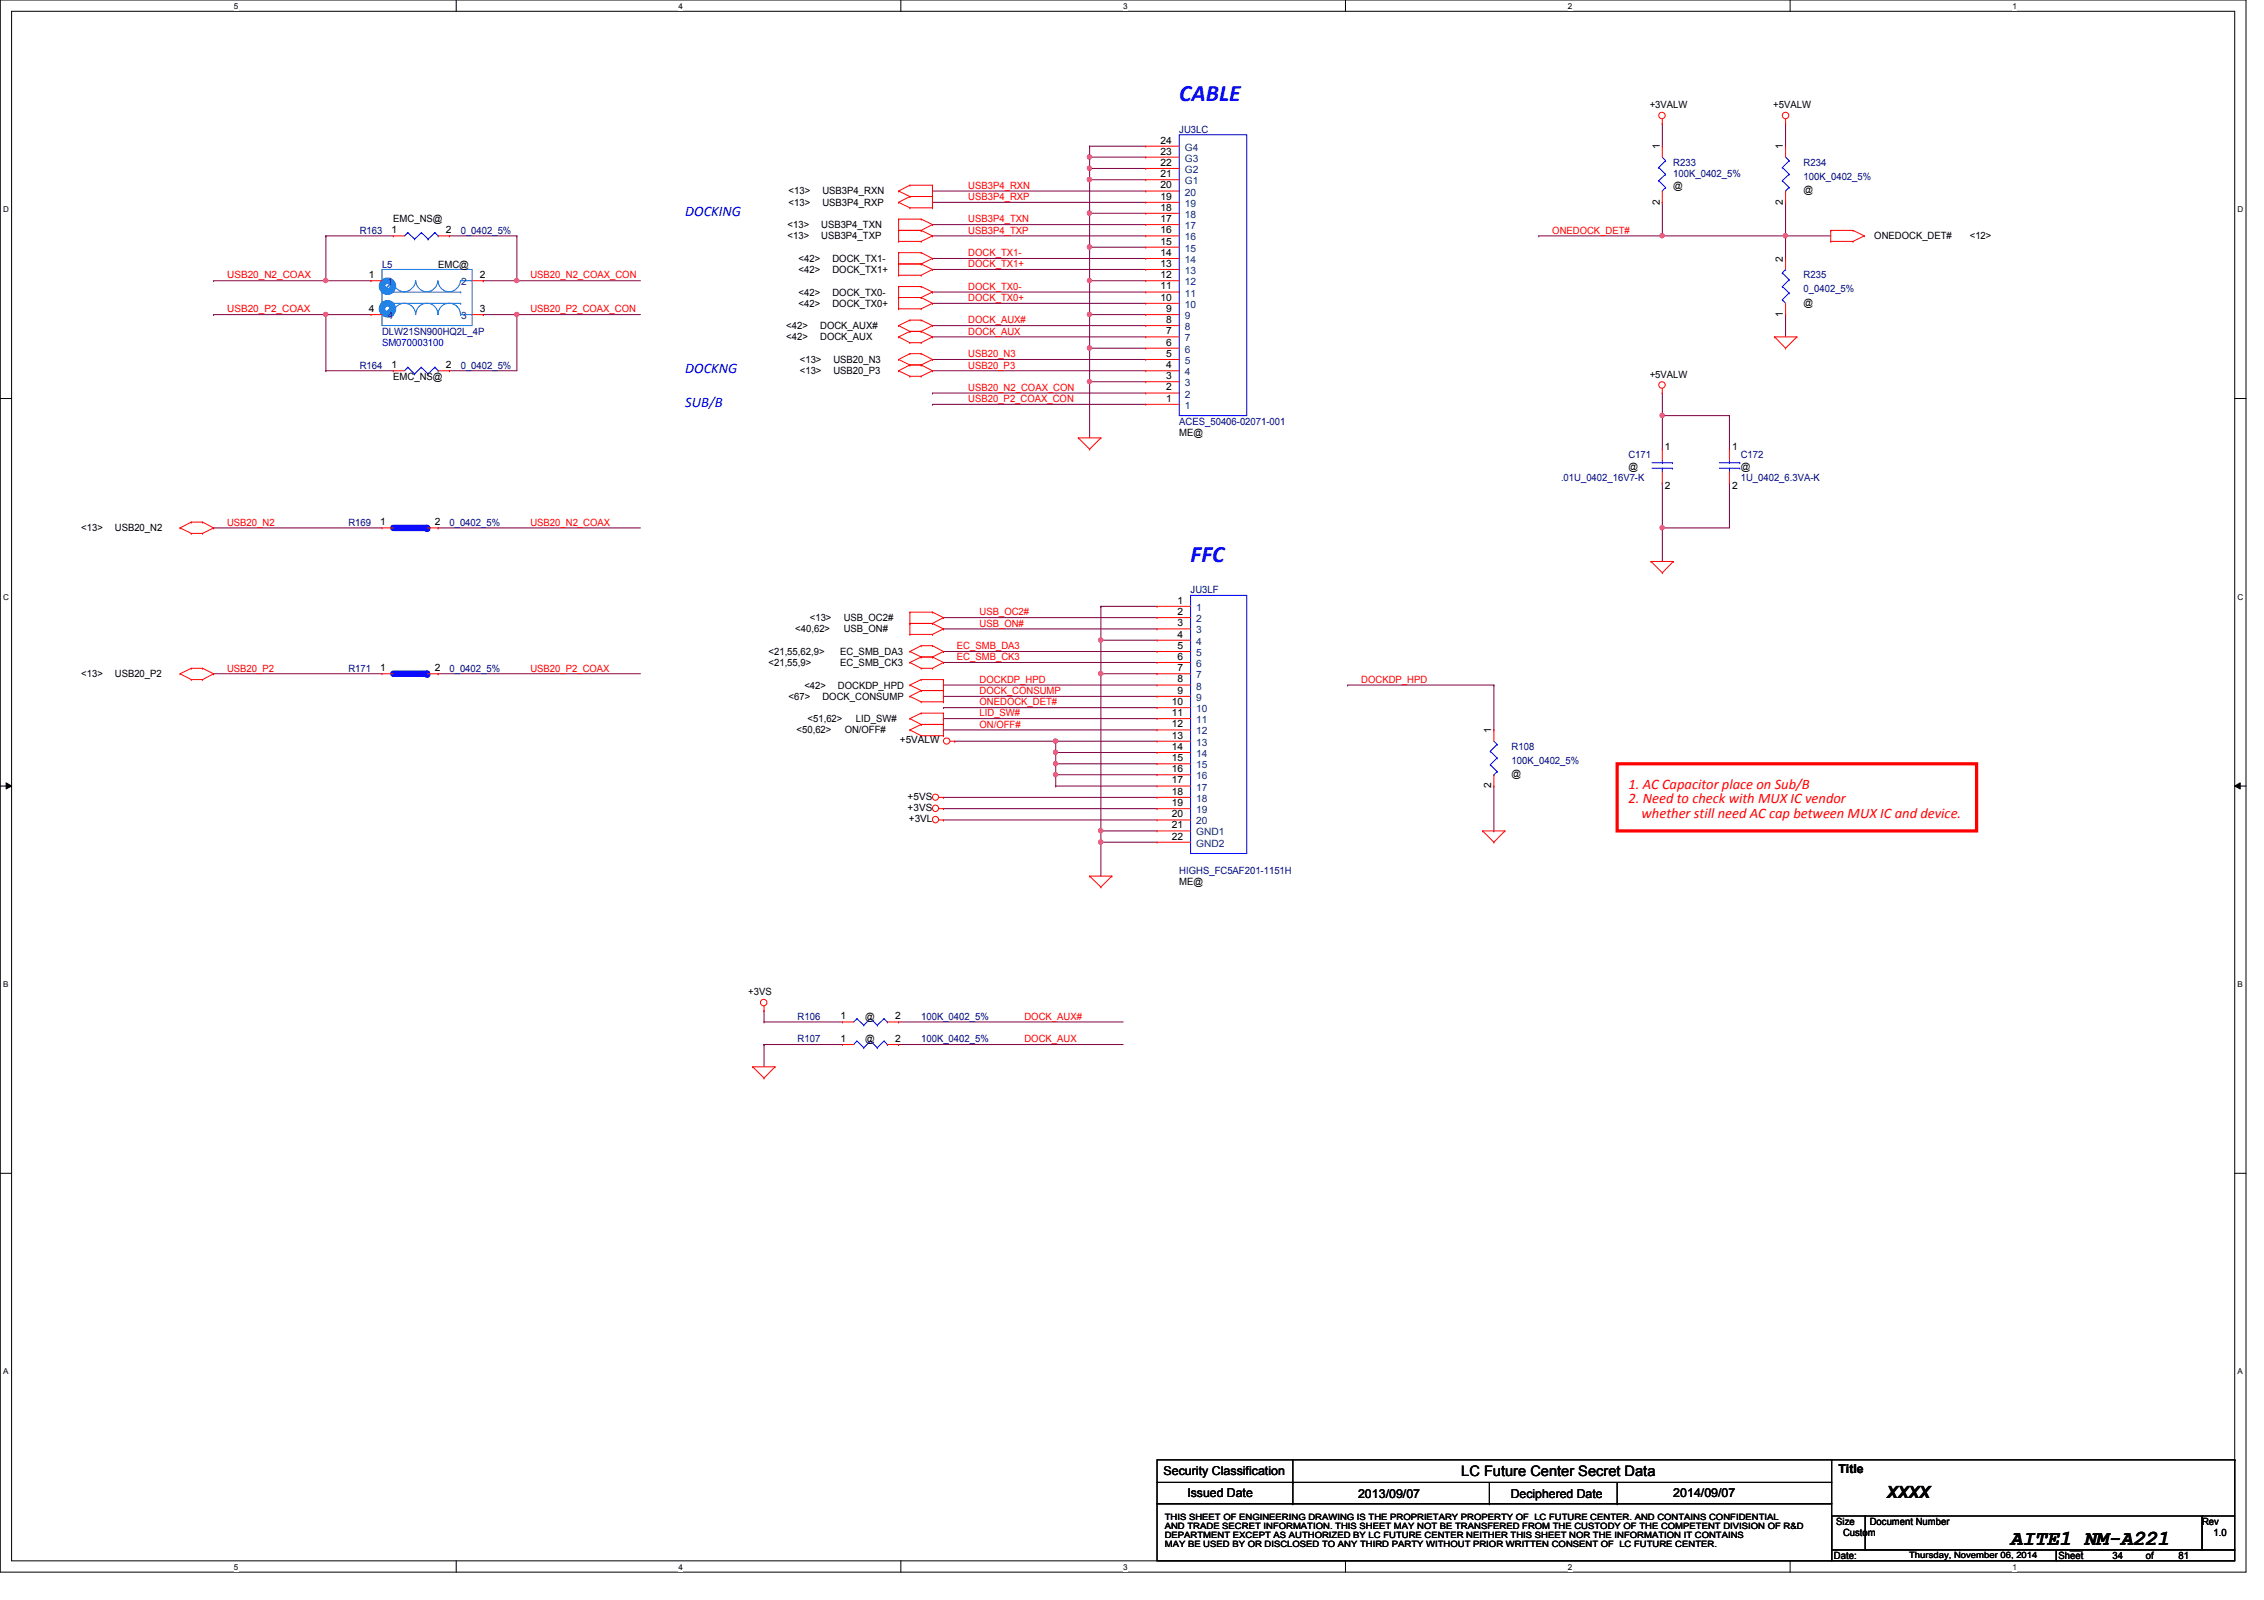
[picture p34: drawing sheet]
<svg xmlns="http://www.w3.org/2000/svg" width="297mm" height="210mm" viewBox="0 0 297 210" stroke-linecap="round" stroke-linejoin="round" font-family="sans-serif">
<defs><g id="words">
<g font-size="3.1" fill="#00f">
<text x="154.7" y="13.3">CABLE</text>
<text x="156.2" y="73.7">FFC</text>
</g>
<text font-size="2.8" x="263.7" y="202.7">AITE1_NM-A221</text>
<text font-size="2.2" x="247.6" y="196.5">XXXX</text>
<g font-size="1.9" fill="#00f">
<text x="89.9" y="28.4">DOCKING</text>
<text x="89.9" y="53.4">SUB/B</text>
<text x="89.9" y="49">DOCKNG</text>
</g>
<g font-size="1.9" fill="#f00">
<text x="213.7" y="103.5">1. AC Capacitor place on Sub/B</text>
<text x="213.7" y="105.4">2. Need to check with MUX IC vendor</text>
<text x="215.4" y="107.3">whether still need AC cap between MUX IC and device.</text>
</g>
<text font-size="1.9" x="191.7" y="193.7">LC Future Center Secret Data</text>
<g font-size="1.6">
<text x="152.7" y="193.5">Security Classification</text>
<text x="155.8" y="196.3">Issued Date</text>
<text x="178.2" y="196.5">2013/09/07</text>
<text x="198.2" y="196.5">Deciphered Date</text>
<text x="219.5" y="196.3">2014/09/07</text>
<text x="241.2" y="193.2">Title</text>
</g>
<g font-size="1.3" fill="#000080">
<text x="154.7" y="17.4">JU3LC</text>
<text x="219.5" y="21.8">R233</text>
<text x="219.5" y="23.3">100K_0402_5%</text>
<text x="236.6" y="21.8">R234</text>
<text x="236.6" y="23.6">100K_0402_5%</text>
<text x="47.2" y="30.6">R163</text>
<text x="50.1" y="35.1">L5</text>
<text x="60.4" y="30.6">0_0402_5%</text>
<text x="236.6" y="36.5">R235</text>
<text x="236.6" y="38.3">0_0402_5%</text>
<text x="50.1" y="43.9">DLW21SN900HQ2L_4P</text>
<text x="47.2" y="48.3">R164</text>
<text x="60.4" y="48.3">0_0402_5%</text>
<text x="154.7" y="55.7">ACES_50406-02071-001</text>
<text x="204.8" y="63.1">.01U_0402_16V7-K</text>
<text x="213.7" y="60.1">C171</text>
<text x="228.4" y="60.1">C172</text>
<text x="228.4" y="63.1">1U_0402_6.3VA-K</text>
<text x="45.7" y="69">R169</text>
<text x="59" y="69">0_0402_5%</text>
<text x="156.2" y="77.8">JU3LF</text>
<text x="45.7" y="88.1">R171</text>
<text x="59" y="88.1">0_0402_5%</text>
<text x="198.3" y="98.4">R108</text>
<text x="198.3" y="100.2">100K_0402_5%</text>
<text x="154.7" y="114.6">HIGHS_FC5AF201-1151H</text>
<text x="104.6" y="136.7">R107</text>
<text x="104.6" y="133.8">R106</text>
<text x="120.9" y="136.7">100K_0402_5%</text>
<text x="120.9" y="133.8">100K_0402_5%</text>
</g>
<g font-size="1.3">
<text x="216.4" y="14.1">+3VALW</text>
<text x="232.7" y="14.1">+5VALW</text>
<text x="152.3" y="23.2">21</text>
<text x="152.3" y="21.8">22</text>
<text x="152.3" y="20.3">23</text>
<text x="152.3" y="18.8">24</text>
<text x="217.8" y="19.6" transform="rotate(-90 217.8 19.6)">1</text>
<text x="233.9" y="19.6" transform="rotate(-90 233.9 19.6)">1</text>
<text x="51.6" y="29.2">EMC_NS@</text>
<text x="103.3" y="29.9">&lt;13&gt;</text>
<text x="103.5" y="27">&lt;13&gt;</text>
<text x="103.5" y="25.5">&lt;13&gt;</text>
<text x="107.7" y="29.9">USB3P4_TXN</text>
<text x="107.9" y="27">USB3P4_RXP</text>
<text x="107.9" y="25.5">USB3P4_RXN</text>
<text x="152.3" y="29.1">17</text>
<text x="152.3" y="27.6">18</text>
<text x="152.3" y="26.2">19</text>
<text x="152.3" y="24.7">20</text>
<text x="217.8" y="26.8" transform="rotate(-90 217.8 26.8)">2</text>
<text x="219.5" y="24.8">@</text>
<text x="233.9" y="26.8" transform="rotate(-90 233.9 26.8)">2</text>
<text x="236.6" y="25.4">@</text>
<text x="51.3" y="30.6">1</text>
<text x="57.5" y="35.1">EMC@</text>
<text x="58.5" y="30.6">2</text>
<text x="103.3" y="31.4">&lt;13&gt;</text>
<text x="104.8" y="34.3">&lt;42&gt;</text>
<text x="104.8" y="35.8">&lt;42&gt;</text>
<text x="107.7" y="31.4">USB3P4_TXP</text>
<text x="109.2" y="34.3">DOCK_TX1-</text>
<text x="109.2" y="35.8">DOCK_TX1+</text>
<text x="152.3" y="35">13</text>
<text x="152.3" y="33.6">14</text>
<text x="152.3" y="32.1">15</text>
<text x="152.3" y="30.6">16</text>
<text x="233.9" y="34.3" transform="rotate(-90 233.9 34.3)">2</text>
<text x="245.9" y="31.4">ONEDOCK_DET#</text>
<text x="258.4" y="31.4">&lt;12&gt;</text>
<text x="48.4" y="36.5">1</text>
<text x="48.4" y="40.9">4</text>
<text x="62.9" y="36.5">2</text>
<text x="62.9" y="40.9">3</text>
<text x="104.8" y="40.2">&lt;42&gt;</text>
<text x="104.8" y="38.8">&lt;42&gt;</text>
<text x="109.2" y="40.2">DOCK_TX0+</text>
<text x="109.2" y="38.8">DOCK_TX0-</text>
<text x="152.3" y="39.5">10</text>
<text x="152.3" y="38">11</text>
<text x="152.3" y="36.5">12</text>
<text x="153" y="40.9">9</text>
<text x="233.9" y="41.6" transform="rotate(-90 233.9 41.6)">1</text>
<text x="236.6" y="40.1">@</text>
<text x="103.2" y="43.2">&lt;42&gt;</text>
<text x="103.2" y="44.7">&lt;42&gt;</text>
<text x="104.9" y="47.6">&lt;13&gt;</text>
<text x="107.6" y="43.2">DOCK_AUX#</text>
<text x="107.6" y="44.7">DOCK_AUX</text>
<text x="109.3" y="47.6">USB20_N3</text>
<text x="153" y="46.8">5</text>
<text x="153" y="45.3">6</text>
<text x="153" y="43.9">7</text>
<text x="153" y="42.4">8</text>
<text x="51.3" y="48.3">1</text>
<text x="51.6" y="49.8">EMC_NS@</text>
<text x="58.5" y="48.3">2</text>
<text x="104.9" y="49.1">&lt;13&gt;</text>
<text x="109.3" y="49.1">USB20_P3</text>
<text x="153" y="52.7">1</text>
<text x="153" y="51.2">2</text>
<text x="153" y="49.7">3</text>
<text x="153" y="48.3">4</text>
<text x="216.4" y="49.5">+5VALW</text>
<text x="154.7" y="57.2">ME@</text>
<text x="218.4" y="59.1">1</text>
<text x="227.2" y="59.1">1</text>
<text x="213.7" y="61.6">@</text>
<text x="218.4" y="64.1">2</text>
<text x="227.2" y="64.1">2</text>
<text x="228.4" y="61.6">@</text>
<text x="10.7" y="69.7">&lt;13&gt;</text>
<text x="15.1" y="69.7">USB20_N2</text>
<text x="49.9" y="68.9">1</text>
<text x="57.1" y="68.9">2</text>
<text x="104.3" y="83">&lt;40,62&gt;</text>
<text x="106.3" y="81.5">&lt;13&gt;</text>
<text x="110.7" y="81.5">USB_OC2#</text>
<text x="110.7" y="83">USB_ON#</text>
<text x="154.5" y="79.2">1</text>
<text x="154.5" y="80.7">2</text>
<text x="154.5" y="82.2">3</text>
<text x="154.5" y="83.7">4</text>
<text x="10.7" y="88.9">&lt;13&gt;</text>
<text x="15.1" y="88.9">USB20_P2</text>
<text x="49.9" y="88.1">1</text>
<text x="57.1" y="88.1">2</text>
<text x="100.8" y="87.4">&lt;21,55,9&gt;</text>
<text x="100.8" y="85.9">&lt;21,55,62,9&gt;</text>
<text x="110.2" y="87.4">EC_SMB_CK3</text>
<text x="110.2" y="85.9">EC_SMB_DA3</text>
<text x="154.5" y="85.1">5</text>
<text x="154.5" y="86.6">6</text>
<text x="154.5" y="88.1">7</text>
<text x="154.5" y="89.5">8</text>
<text x="103.5" y="91.8">&lt;67&gt;</text>
<text x="105.5" y="90.3">&lt;42&gt;</text>
<text x="106" y="94.7">&lt;51,62&gt;</text>
<text x="107.9" y="91.8">DOCK_CONSUMP</text>
<text x="109.9" y="90.3">DOCKDP_HPD</text>
<text x="112.3" y="94.7">LID_SW#</text>
<text x="153.8" y="92.5">10</text>
<text x="153.8" y="93.9">11</text>
<text x="153.8" y="95.4">12</text>
<text x="154.5" y="91">9</text>
<text x="104.5" y="96.2">&lt;50,62&gt;</text>
<text x="110.8" y="96.2">ON/OFF#</text>
<text x="118.1" y="97.5">+5VALW</text>
<text x="153.8" y="96.9">13</text>
<text x="153.8" y="98.4">14</text>
<text x="153.8" y="99.9">15</text>
<text x="153.8" y="101.3">16</text>
<text x="195.7" y="96.2" transform="rotate(-90 195.7 96.2)">1</text>
<text x="198.3" y="102">@</text>
<text x="119.1" y="106.4">+3VS</text>
<text x="119.1" y="104.9">+5VS</text>
<text x="119.2" y="107.9">+3VL</text>
<text x="153.8" y="102.8">17</text>
<text x="153.8" y="104.3">18</text>
<text x="153.8" y="105.7">19</text>
<text x="153.8" y="107.2">20</text>
<text x="195.7" y="103.4" transform="rotate(-90 195.7 103.4)">2</text>
<text x="153.8" y="108.7">21</text>
<text x="153.8" y="110.2">22</text>
<text x="154.7" y="116.1">ME@</text>
<text x="98.2" y="130.6">+3VS</text>
<text x="110.3" y="136.7">1</text>
<text x="110.3" y="133.7">1</text>
<text x="113.5" y="136.7">@</text>
<text x="113.5" y="133.8">@</text>
<text x="117.4" y="136.7">2</text>
<text x="117.4" y="133.7">2</text>
<text x="240.9" y="200.1">Size</text>
<text x="241.8" y="201.5">Custom</text>
<text x="245.3" y="200.1">Document Number</text>
<text x="288.9" y="200.1">Rev</text>
<text x="290.4" y="201.5">1.0</text>
<text x="240.6" y="204.5">Date:</text>
<text x="270.1" y="204.5">Sheet</text>
<text x="277.2" y="204.5">34</text>
<text x="281.6" y="204.5">of</text>
<text x="285.8" y="204.5">81</text>
</g>
<g font-size="1.3" fill="#004080">
<text x="155.4" y="22.7">G2</text>
<text x="155.4" y="21.2">G3</text>
<text x="155.4" y="19.8">G4</text>
<text x="155.4" y="28.6">18</text>
<text x="155.4" y="27.1">19</text>
<text x="155.4" y="25.7">20</text>
<text x="155.4" y="24.2">G1</text>
<text x="155.4" y="35.9">13</text>
<text x="155.4" y="34.5">14</text>
<text x="155.4" y="33">15</text>
<text x="155.4" y="31.5">16</text>
<text x="155.4" y="30.1">17</text>
<text x="50.8" y="37.4">1</text>
<text x="50.8" y="41.9">4</text>
<text x="60.5" y="37.4">2</text>
<text x="60.5" y="41.9">3</text>
<text x="155.4" y="41.9">9</text>
<text x="155.4" y="40.4">10</text>
<text x="155.4" y="38.9">11</text>
<text x="155.4" y="37.4">12</text>
<text x="155.4" y="47.8">5</text>
<text x="155.4" y="46.3">6</text>
<text x="155.4" y="44.8">7</text>
<text x="155.4" y="43.3">8</text>
<text x="155.4" y="53.6">1</text>
<text x="155.4" y="52.2">2</text>
<text x="155.4" y="50.7">3</text>
<text x="155.4" y="49.2">4</text>
<text x="156.9" y="80.1">1</text>
<text x="156.9" y="81.6">2</text>
<text x="156.9" y="83.1">3</text>
<text x="156.9" y="84.6">4</text>
<text x="156.9" y="86.1">5</text>
<text x="156.9" y="87.5">6</text>
<text x="156.9" y="89">7</text>
<text x="156.9" y="90.5">8</text>
<text x="156.9" y="91.9">9</text>
<text x="156.9" y="93.4">10</text>
<text x="156.9" y="94.9">11</text>
<text x="156.9" y="96.4">12</text>
<text x="156.9" y="97.8">13</text>
<text x="156.9" y="99.3">14</text>
<text x="156.9" y="100.8">15</text>
<text x="156.9" y="102.2">16</text>
<text x="156.9" y="103.7">17</text>
<text x="156.9" y="105.2">18</text>
<text x="156.9" y="106.7">19</text>
<text x="156.9" y="108.2">20</text>
<text x="156.9" y="109.6">GND1</text>
<text x="156.9" y="111.1">GND2</text>
</g>
<g font-size="1.3" fill="#f00">
<text x="127" y="26.2">USB3P4_RXP</text>
<text x="127" y="24.8">USB3P4_RXN</text>
<text x="127" y="29.2">USB3P4_TXN</text>
<text x="127" y="30.6">USB3P4_TXP</text>
<text x="127" y="35.1">DOCK_TX1+</text>
<text x="127" y="33.6">DOCK_TX1-</text>
<text x="203.7" y="30.6">ONEDOCK_DET#</text>
<text x="29.8" y="41">USB20_P2_COAX</text>
<text x="29.8" y="36.5">USB20_N2_COAX</text>
<text x="69.6" y="36.5">USB20_N2_COAX_CON</text>
<text x="69.6" y="41">USB20_P2_COAX_CON</text>
<text x="127" y="39.5">DOCK_TX0+</text>
<text x="127" y="38">DOCK_TX0-</text>
<text x="127" y="42.4">DOCK_AUX#</text>
<text x="127" y="43.9">DOCK_AUX</text>
<text x="127" y="46.9">USB20_N3</text>
<text x="127" y="48.3">USB20_P3</text>
<text x="127" y="51.3">USB20_N2_COAX_CON</text>
<text x="127" y="52.7">USB20_P2_COAX_CON</text>
<text x="29.8" y="69">USB20_N2</text>
<text x="69.6" y="69">USB20_N2_COAX</text>
<text x="128.5" y="80.7">USB_OC2#</text>
<text x="128.5" y="82.2">USB_ON#</text>
<text x="29.8" y="88.1">USB20_P2</text>
<text x="69.6" y="88.1">USB20_P2_COAX</text>
<text x="125.6" y="86.6">EC_SMB_CK3</text>
<text x="125.6" y="85.2">EC_SMB_DA3</text>
<text x="128.5" y="89.6">DOCKDP_HPD</text>
<text x="178.6" y="89.6">DOCKDP_HPD</text>
<text x="128.5" y="95.5">ON/OFF#</text>
<text x="128.5" y="94">LID_SW#</text>
<text x="128.5" y="92.5">ONEDOCK_DET#</text>
<text x="128.5" y="91.1">DOCK_CONSUMP</text>
<text x="134.4" y="133.8">DOCK_AUX#</text>
<text x="134.4" y="136.7">DOCK_AUX</text>
</g>
<text font-size="1.3" fill="#00f" x="50.1" y="45.4">SM070003100</text>
<g font-size="1.1">
<text x="30.7" y="1.1">5</text>
<text x="89" y="1.1">4</text>
<text x="147.4" y="1.1">3</text>
<text x="205.7" y="1.1">2</text>
<text x="264" y="1.1">1</text>
<text x=".4" y="27.9">D</text>
<text x="293.6" y="27.9">D</text>
<text x=".4" y="78.7">C</text>
<text x="293.6" y="78.7">C</text>
<text x=".4" y="129.5">B</text>
<text x="293.6" y="129.5">B</text>
<text x=".4" y="180.3">A</text>
<text x="293.6" y="180.3">A</text>
<text x="152.8" y="199.4">THIS SHEET OF ENGINEERING DRAWING IS THE PROPRIETARY PROPERTY OF LC FUTURE CENTER. AND CONTAINS CONFIDENTIAL</text>
<text x="152.8" y="200.6">AND TRADE SECRET INFORMATION. THIS SHEET MAY NOT BE TRANSFERED FROM THE CUSTODY OF THE COMPETENT DIVISION OF R&amp;D</text>
<text x="152.8" y="201.8">DEPARTMENT EXCEPT AS AUTHORIZED BY LC FUTURE CENTER NEITHER THIS SHEET NOR THE INFORMATION IT CONTAINS</text>
<text x="152.8" y="202.9">MAY BE USED BY OR DISCLOSED TO ANY THIRD PARTY WITHOUT PRIOR WRITTEN CONSENT OF LC FUTURE CENTER.</text>
<text x="30.7" y="205.9">5</text>
<text x="89" y="205.9">4</text>
<text x="147.4" y="205.9">3</text>
<text x="205.7" y="205.9">2</text>
<text x="250.5" y="204.4">Thursday, November 06, 2014</text>
<text x="264" y="205.9">1</text>
</g>
</g></defs>
<path d="M0 0h294.7v206.2h-294.7zM1.5 1.5h291.7v203.3h-291.7z" fill="none" stroke="#000" stroke-width=".13"/>
<g fill="#fff">
<path d="M30.7 .2h.6v1.2h-.6z"/>
<path d="M30.7 204.9h.6v1.2h-.6z"/>
</g>
<path d="M59.9 0v1.5M59.9 204.8v1.4" fill="none" stroke="#000" stroke-width=".13"/>
<g fill="#fff">
<path d="M89 .2h.6v1.2h-.6z"/>
<path d="M89 204.9h.6v1.2h-.6z"/>
</g>
<path d="M118.2 0v1.5M118.2 204.8v1.4" fill="none" stroke="#000" stroke-width=".13"/>
<g fill="#fff">
<path d="M147.4 .2h.6v1.2h-.6z"/>
<path d="M147.4 204.9h.6v1.2h-.6z"/>
</g>
<path d="M176.5 0v1.5M176.5 204.8v1.4" fill="none" stroke="#000" stroke-width=".13"/>
<g fill="#fff">
<path d="M205.7 .2h.6v1.2h-.6z"/>
<path d="M205.7 204.9h.6v1.2h-.6z"/>
</g>
<path d="M234.9 0v1.5M234.9 204.8v1.4" fill="none" stroke="#000" stroke-width=".13"/>
<g fill="#fff">
<path d="M264 .2h.6v1.2h-.6z"/>
<path d="M264 204.9h.6v1.2h-.6z"/>
<path d="M.4 26.9h.8v1.2h-.8z"/>
<path d="M293.6 26.9h.7v1.2h-.7z"/>
<path d="M.4 77.7h.8v1.2h-.8z"/>
<path d="M293.6 77.7h.7v1.2h-.7z"/>
</g>
<path d="M0 52.3h1.5M293.2 52.3h1.5" fill="none" stroke="#000" stroke-width=".13"/>
<g fill="#fff">
<path d="M.4 128.5h.7v1.2h-.7z"/>
<path d="M293.6 128.5h.7v1.2h-.7z"/>
</g>
<path d="M0 103.1h1.5M.8 102.7l.7 .4-.7 .4zM293.2 103.1l.7-.4v.8zM293.2 103.1h1.5" fill="none" stroke="#000" stroke-width=".13"/>
<path d="M.8 102.7l.7 .4-.7 .4zM293.2 103.1l.7-.4v.8z" fill="#000"/>
<g fill="#fff">
<path d="M.4 179.3h.7v1.2h-.7z"/>
<path d="M293.6 179.3h.7v1.2h-.7z"/>
</g>
<path d="M0 153.9h1.5M293.2 153.9h1.5" fill="none" stroke="#000" stroke-width=".13"/>
<path d="M212.2 100.2h47.1v8.8h-47.1z" fill="none" stroke="#f00" stroke-width=".42"/>
<g fill="none" stroke="#800040" stroke-width=".13">
<path d="M218.1 16.2h.1M218.1 16.2v3M234.3 16.2h.1M234.3 16.2v3M218.1 30.9h.1M218.1 30.9h22.1M234.3 26.5h.1M234.3 30.9h.1M234.3 26.5v7.4M100.2 132.6h.1M100.2 137h.1M100.2 134.1h.1"/>
<path d="M100.2 134.1h10.3M100.2 137h10.3M100.2 132.6v1.5M100.2 137v3M117.9 134.1h.1M117.9 137h.1M117.9 134.1h29.5M117.9 137h29.5"/>
</g>
<circle cx="234.2" cy="30.9" r=".29" fill="#f0f"/>
<circle cx="234.2" cy="30.9" r=".29" fill="none" stroke="#f0f" stroke-width=".13"/>
<circle cx="218.1" cy="30.9" r=".29" fill="#f0f"/>
<circle cx="218.1" cy="30.9" r=".29" fill="none" stroke="#f0f" stroke-width=".13"/>
<path d="M201.9 30.9h.1M218.1 26.5h.1M218.1 26.5v4.4h-16.2M218.1 54.5h.1M218.1 54.5v4.4M234.3 41.3h.1M234.3 41.3v2.9" fill="none" stroke="#800040" stroke-width=".13"/>
<circle cx="218.1" cy="54.5" r=".29" fill="#f0f"/>
<circle cx="218.1" cy="54.5" r=".29" fill="none" stroke="#f0f" stroke-width=".13"/>
<path d="M218.1 54.5h.1M218.1 54.5h8.8M226.9 54.5h.1M226.9 54.5v4.4M218.1 63.4h.1M218.1 69.3h.1M218.1 63.4v5.9M218.1 69.3h8.8" fill="none" stroke="#800040" stroke-width=".13"/>
<circle cx="218.1" cy="69.2" r=".29" fill="#f0f"/>
<circle cx="218.1" cy="69.2" r=".29" fill="none" stroke="#f0f" stroke-width=".13"/>
<g fill="none" stroke="#800040" stroke-width=".13">
<path d="M143 19.2h.1M143 19.2h7.3M122.3 26.5h.1M122.3 25.1h.1M122.3 30.9h.1M122.3 29.5h.1M122.3 39.8h.1M122.3 38.3h.1M122.3 35.3h.1M122.3 33.9h.1M122.3 26.5h28M122.3 25.1h28"/>
<path d="M122.3 30.9h28M122.3 29.5h28M122.3 39.8h28M122.3 38.3h28M122.3 35.3h28M122.3 33.9h28M143 20.6h.1M143 20.6h7.3M122.3 42.7h.1M122.3 44.2h.1M122.3 47.2h.1M122.3 48.6h.1"/>
<path d="M122.3 42.7h28M122.3 44.2h28M122.3 47.2h28M122.3 48.6h28M218.1 51.6h.1M218.1 51.6v2.9M218.1 69.3h.1M218.1 69.3v4.4M226.9 63.4h.1M226.9 63.4v5.9"/>
</g>
<circle cx="142.9" cy="20.6" r=".29" fill="#f0f"/>
<circle cx="142.9" cy="20.6" r=".29" fill="none" stroke="#f0f" stroke-width=".13"/>
<path d="M143 22.1h.1M143 22.1h7.3" fill="none" stroke="#800040" stroke-width=".13"/>
<circle cx="142.9" cy="22.1" r=".29" fill="#f0f"/>
<circle cx="142.9" cy="22.1" r=".29" fill="none" stroke="#f0f" stroke-width=".13"/>
<path d="M143 23.6h.1M143 23.6h7.3" fill="none" stroke="#800040" stroke-width=".13"/>
<circle cx="142.9" cy="23.6" r=".29" fill="#f0f"/>
<circle cx="142.9" cy="23.6" r=".29" fill="none" stroke="#f0f" stroke-width=".13"/>
<g fill="none" stroke="#800040" stroke-width=".13">
<path d="M143 19.2h.1M143 19.2v1.4M143 28h.1M143 32.4h.1M143 36.8h.1M143 28h7.3M143 32.4h7.3M143 36.8h7.3M143 28v4.4M143 41.3h.1M143 45.7h.1M143 50.1h.1"/>
<path d="M143 41.3h7.3M143 45.7h7.3M143 50.1h7.3"/>
</g>
<circle cx="142.9" cy="28" r=".29" fill="#f0f"/>
<circle cx="142.9" cy="28" r=".29" fill="none" stroke="#f0f" stroke-width=".13"/>
<path d="M143 23.6h.1M143 23.6v4.4" fill="none" stroke="#800040" stroke-width=".13"/>
<circle cx="142.9" cy="23.6" r=".29" fill="#f0f"/>
<circle cx="142.9" cy="23.6" r=".29" fill="none" stroke="#f0f" stroke-width=".13"/>
<path d="M143 22.1h.1M143 20.6h.1M143 20.6v3M143 50.1h.1M143 50.1v7.3" fill="none" stroke="#800040" stroke-width=".13"/>
<circle cx="142.9" cy="50.1" r=".29" fill="#f0f"/>
<circle cx="142.9" cy="50.1" r=".29" fill="none" stroke="#f0f" stroke-width=".13"/>
<path d="M143 41.3h.1M143 41.3v4.4" fill="none" stroke="#800040" stroke-width=".13"/>
<circle cx="142.9" cy="41.2" r=".29" fill="#f0f"/>
<circle cx="142.9" cy="41.2" r=".29" fill="none" stroke="#f0f" stroke-width=".13"/>
<path d="M143 36.8h.1M143 36.8v4.5" fill="none" stroke="#800040" stroke-width=".13"/>
<circle cx="142.9" cy="36.8" r=".29" fill="#f0f"/>
<circle cx="142.9" cy="36.8" r=".29" fill="none" stroke="#f0f" stroke-width=".13"/>
<path d="M143 32.4h.1M143 32.4v4.4" fill="none" stroke="#800040" stroke-width=".13"/>
<circle cx="142.9" cy="32.4" r=".29" fill="#f0f"/>
<circle cx="142.9" cy="32.4" r=".29" fill="none" stroke="#f0f" stroke-width=".13"/>
<g fill="none" stroke="#800040" stroke-width=".13">
<path d="M123.8 81h.1M123.8 82.5h.1M123.8 95.8h.1M123.8 94.3h.1M123.8 92.8h.1M123.8 91.4h.1M123.8 89.9h.1M123.8 81h28M123.8 82.5h28M123.8 95.8h28M123.8 94.3h28M123.8 92.8h28"/>
<path d="M123.8 91.4h28M123.8 89.9h28M138.5 97.2h.1M138.5 97.2h13.3M123.8 104.6h.1M123.8 104.6h28"/>
</g>
<circle cx="138.5" cy="97.2" r=".29" fill="#f0f"/>
<circle cx="138.5" cy="97.2" r=".29" fill="none" stroke="#f0f" stroke-width=".13"/>
<path d="M138.5 98.7h.1M138.5 98.7h13.3" fill="none" stroke="#800040" stroke-width=".13"/>
<circle cx="138.5" cy="98.7" r=".29" fill="#f0f"/>
<circle cx="138.5" cy="98.7" r=".29" fill="none" stroke="#f0f" stroke-width=".13"/>
<path d="M138.5 98.7h.1M138.5 98.7v1.5M138.5 100.2h.1M138.5 100.2h13.3" fill="none" stroke="#800040" stroke-width=".13"/>
<circle cx="138.5" cy="100.2" r=".29" fill="#f0f"/>
<circle cx="138.5" cy="100.2" r=".29" fill="none" stroke="#f0f" stroke-width=".13"/>
<path d="M138.5 100.2h.1M138.5 101.6h.1M138.5 100.2v1.4M138.5 101.6h13.3" fill="none" stroke="#800040" stroke-width=".13"/>
<circle cx="138.5" cy="101.6" r=".29" fill="#f0f"/>
<circle cx="138.5" cy="101.6" r=".29" fill="none" stroke="#f0f" stroke-width=".13"/>
<g fill="none" stroke="#800040" stroke-width=".13">
<path d="M144.4 79.5h.1M144.4 79.5h7.4M144.4 79.5v8.9M138.5 98.7h.1M138.5 97.2v1.5M144.4 84h.1M144.4 84h7.4M123.8 107.6h.1M123.8 106.1h.1M123.8 107.6h28M123.8 106.1h28M138.5 101.6h.1"/>
<path d="M138.5 103.1h.1M138.5 101.6v1.5M138.5 103.1h13.3"/>
</g>
<circle cx="144.4" cy="84" r=".29" fill="#f0f"/>
<circle cx="144.4" cy="84" r=".29" fill="none" stroke="#f0f" stroke-width=".13"/>
<path d="M144.4 88.4h.1M144.4 88.4h7.4M144.4 109h.1M144.4 109v1.5" fill="none" stroke="#800040" stroke-width=".13"/>
<circle cx="144.4" cy="109" r=".29" fill="#f0f"/>
<circle cx="144.4" cy="109" r=".29" fill="none" stroke="#f0f" stroke-width=".13"/>
<path d="M144.4 109h.1M144.4 110.5h.1M144.4 109h7.4M144.4 110.5h7.4" fill="none" stroke="#800040" stroke-width=".13"/>
<circle cx="144.4" cy="110.5" r=".29" fill="#f0f"/>
<circle cx="144.4" cy="110.5" r=".29" fill="none" stroke="#f0f" stroke-width=".13"/>
<path d="M144.4 88.4h.1M144.4 88.4v20.6M144.4 110.5h.1M144.4 110.5v4.4" fill="none" stroke="#800040" stroke-width=".13"/>
<circle cx="144.4" cy="88.4" r=".29" fill="#f0f"/>
<circle cx="144.4" cy="88.4" r=".29" fill="none" stroke="#f0f" stroke-width=".13"/>
<path d="M143 45.7h.1M143 45.7v4.4" fill="none" stroke="#800040" stroke-width=".13"/>
<circle cx="142.9" cy="45.7" r=".29" fill="#f0f"/>
<circle cx="142.9" cy="45.7" r=".29" fill="none" stroke="#f0f" stroke-width=".13"/>
<path d="M42.8 36.8h.1M42.8 36.8h5.9" fill="none" stroke="#800040" stroke-width=".13"/>
<circle cx="42.7" cy="36.8" r=".29" fill="#f0f"/>
<circle cx="42.7" cy="36.8" r=".29" fill="none" stroke="#f0f" stroke-width=".13"/>
<path d="M42.8 41.3h.1M42.8 41.3h5.9" fill="none" stroke="#800040" stroke-width=".13"/>
<circle cx="42.7" cy="41.2" r=".29" fill="#f0f"/>
<circle cx="42.7" cy="41.2" r=".29" fill="none" stroke="#f0f" stroke-width=".13"/>
<path d="M67.8 36.8h.1M67.8 36.8h16.2" fill="none" stroke="#800040" stroke-width=".13"/>
<circle cx="67.8" cy="36.8" r=".29" fill="#f0f"/>
<circle cx="67.8" cy="36.8" r=".29" fill="none" stroke="#f0f" stroke-width=".13"/>
<path d="M67.8 41.3h.1M67.8 41.3h16.2" fill="none" stroke="#800040" stroke-width=".13"/>
<circle cx="67.8" cy="41.2" r=".29" fill="#f0f"/>
<circle cx="67.8" cy="41.2" r=".29" fill="none" stroke="#f0f" stroke-width=".13"/>
<g fill="none" stroke="#800040" stroke-width=".13">
<path d="M28 36.8h.1M42.8 30.9h.1M42.8 30.9h8.8M42.8 30.9v5.9h-14.8M59 30.9h.1M59 30.9h8.8M63.4 36.8h.1M67.8 30.9h.1M67.8 30.9v5.9h-4.4M28 41.3h.1M28 41.3h14.8M42.8 48.6h.1"/>
<path d="M42.8 41.3h.1M42.8 41.3v7.3M42.8 48.6h8.8M59 48.6h.1M63.4 41.3h.1M63.4 41.3h4.4M67.8 41.3h.1M67.8 41.3v7.3h-8.8M122.3 51.6h.1M122.3 53h.1M122.3 51.6h28M122.3 53h28"/>
<path d="M28 69.3h.1M28 69.3h22.1M57.5 69.3h.1M57.5 69.3h26.5M28 88.4h.1M28 88.4h22.1M57.5 88.4h.1M57.5 88.4h26.5M123.8 86.9h.1M123.8 85.5h.1M123.8 86.9h28M123.8 85.5h28"/>
<path d="M125.3 97.2h.1M125.3 97.2h13.2M176.8 89.9h.1M176.8 89.9h19.2M196 89.9h.1M196 89.9v5.9M196 109h.1M196 103.1v5.9"/>
</g>
<g fill="none" stroke="#f00" stroke-width=".13">
<path d="M218.1 16.2h.1M218.1 15.6v.6M234.3 16.2h.1M234.3 15.6v.6M117.9 31.7h.1M117.9 30.2h.1M117.9 28.7h.1M117.9 26.5h.1M117.9 25.1h.1M117.9 39h.1M117.9 37.6h.1M117.9 34.6h.1"/>
<path d="M117.9 33.1h.1M117.9 36.1h.1M117.9 30.2h3M117.9 31.7h3M117.9 28.7v3M117.9 33.1v3M117.9 37.6v2.9M117.9 28.7h3M117.9 26.5l1.5 .8M117.9 25.1l1.5 .7M117.9 39h3M117.9 37.6h3"/>
<path d="M117.9 33.1h3M117.9 34.6h3M117.9 36.1h3M119.4 25.8h.1M119.4 27.3h.1M119.4 24.3h.1M119.4 25.8l-1.5 .7M119.4 25.8h2.9M119.4 27.3h2.9M119.4 24.3l-1.5 .8M119.4 24.3h2.9M120.9 30.2h.1"/>
<path d="M120.9 31.7h.1M120.9 28.7h.1M120.9 39h.1M120.9 37.6h.1M120.9 33.1h.1M120.9 34.6h.1M120.9 36.1h.1M120.9 30.2l1.4 .7M120.9 28.7l1.4 .8M120.9 39l1.4 .8M120.9 37.6l1.4 .7M120.9 33.1l1.4 .8"/>
<path d="M120.9 34.6l1.4 .7M122.3 30.9h.1M122.3 29.5h.1M122.3 25.8h.1M122.3 27.3h.1M122.3 24.3h.1M122.3 39.8h.1M122.3 38.3h.1M122.3 33.9h.1M122.3 35.3h.1M122.3 30.9l-1.4 .8M122.3 29.5l-1.4 .7"/>
<path d="M122.3 24.3v3M122.3 39.8l-1.4 .7M122.3 38.3l-1.4 .7M122.3 33.9l-1.4 .7M122.3 35.3l-1.4 .8M240.2 30.2h.1M240.2 31.7h.1M240.2 30.2h2.9M240.2 30.2v1.5M240.2 31.7h2.9M243.1 30.2h.1M243.1 31.7h.1"/>
<path d="M243.1 30.2l1.5 .7M244.6 30.9h.1M244.6 30.9l-1.5 .8M117.9 40.5h.1M117.9 42.7h.1M117.9 44.2h.1M117.9 47.2h.1M117.9 48.6h.1M117.9 40.5h3M117.9 42.7l1.5 .8M117.9 44.2l1.5 .8M117.9 47.2l1.5 .7"/>
<path d="M117.9 48.6l1.5 .8M119.4 42h.1M119.4 43.5h.1M119.4 45h.1M119.4 46.4h.1M119.4 47.9h.1M119.4 49.4h.1M119.4 42h1.5M119.4 42l-1.5 .7M119.4 43.5h1.5M119.4 43.5l-1.5 .7M119.4 45h1.5"/>
<path d="M119.4 46.4l-1.5 .8M119.4 46.4h1.5M119.4 47.9h1.5M119.4 47.9l-1.5 .7M119.4 49.4h1.5M120.9 40.5h.1M120.9 42h.1M120.9 43.5h.1M120.9 45h.1M120.9 46.4h.1M120.9 47.9h.1M120.9 49.4h.1"/>
<path d="M120.9 42l1.4 .7M120.9 43.5l1.4 .7M120.9 46.4l1.4 .8M120.9 47.9l1.4 .7M122.3 42.7h.1M122.3 44.2h.1M122.3 47.2h.1M122.3 48.6h.1M122.3 42.7l-1.4 .8M122.3 44.2l-1.4 .8M122.3 47.2l-1.4 .7M122.3 48.6l-1.4 .8"/>
<path d="M141.5 57.4h.1M141.5 57.4h2.9M141.5 57.4l1.5 1.5M143 58.9h.1M144.4 57.4h.1M144.4 57.4l-1.4 1.5M218.1 51.6h.1M218.1 51v.6M232.8 44.2h.1M232.8 44.2h3M232.8 44.2l1.5 1.5M234.3 45.7h.1"/>
<path d="M235.8 44.2h.1M235.8 44.2l-1.5 1.5M23.6 69.3h.1M23.6 69.3l1.5 .7M25.1 68.5h.1M25.1 70h.1M25.1 68.5l-1.5 .8M25.1 68.5h1.5M25.1 70h1.5M26.6 68.5h.1M26.6 70h.1M26.6 68.5l1.4 .8"/>
<path d="M28 69.3h.1M28 69.3l-1.4 .7M216.6 73.7h.1M216.6 73.7h2.9M216.6 73.7l1.5 1.4M218.1 75.1h.1M219.5 73.7h.1M219.5 73.7l-1.4 1.4M23.6 88.4h.1M23.6 88.4l1.5 .8M25.1 87.7h.1M25.1 89.2h.1"/>
<path d="M25.1 89.2h1.5M25.1 87.7l-1.5 .7M25.1 87.7h1.5M26.6 87.7h.1M26.6 89.2h.1M26.6 87.7l1.4 .7M28 88.4h.1M28 88.4l-1.4 .8M119.4 81.8h.1M119.4 80.3h.1M119.4 83.2h.1M119.4 89.9h.1"/>
<path d="M119.4 95.8h.1M119.4 94.3h.1M119.4 91.4h.1M119.4 86.9h.1M119.4 85.5h.1M119.4 80.3h2.9M119.4 81.8h2.9M119.4 80.3v2.9M119.4 83.2h2.9M119.4 89.9l1.5 .7M119.4 95.8l1.5 .7M119.4 94.3l1.5 .7"/>
<path d="M119.4 91.4l1.5 .7M119.4 86.9l1.5 .8M119.4 85.5l1.5 .7M120.9 89.2h.1M120.9 90.6h.1M120.9 95h.1M120.9 96.5h.1M120.9 93.6h.1M120.9 92.1h.1M120.9 86.2h.1M120.9 87.7h.1M120.9 84.7h.1"/>
<path d="M120.9 89.2l-1.5 .7M120.9 89.2h2.9M120.9 90.6h2.9M120.9 95l-1.5 .8M120.9 95h2.9M120.9 96.5h2.9M120.9 93.6l-1.5 .7M120.9 93.6h2.9M120.9 90.6l-1.5 .8M120.9 92.1h2.9M120.9 87.7h1.4M120.9 86.2h1.4"/>
<path d="M120.9 86.2l-1.5 .7M120.9 84.7h1.4M120.9 84.7l-1.5 .8M122.3 80.3h.1M122.3 81.8h.1M122.3 83.2h.1M122.3 86.2h.1M122.3 87.7h.1M122.3 84.7h.1M122.3 80.3l1.5 .7M122.3 81.8l1.5 .7M122.3 86.2l1.5 .7"/>
<path d="M122.3 84.7l1.5 .8M123.8 81h.1M123.8 82.5h.1M123.8 89.2h.1M123.8 90.6h.1M123.8 95h.1M123.8 96.5h.1M123.8 93.6h.1M123.8 92.1h.1M123.8 86.9h.1M123.8 85.5h.1M123.8 81l-1.5 .8"/>
<path d="M123.8 82.5l-1.5 .7M123.8 89.2v2.9M123.8 93.6v2.9M123.8 86.9l-1.5 .8M123.8 85.5l-1.5 .7M124.7 97.2h.6M125.3 97.2h.1M123.2 107.6h.6M123.2 106.1h.6M123.2 104.6h.6M123.8 107.6h.1M123.8 106.1h.1"/>
<path d="M123.8 104.6h.1M143 114.9h.1M143 114.9h2.9M143 114.9l1.4 1.5M144.4 116.4h.1M145.9 114.9h.1M145.9 114.9l-1.5 1.5M194.5 109h.1M194.5 109h2.9M194.5 109l1.5 1.5M196 110.5h.1M197.4 109h.1"/>
<path d="M197.4 109l-1.4 1.5M98.8 140h.1M98.8 140h2.9M98.8 140l1.4 1.4M100.2 132.6h.1M100.2 132v.6M101.7 140h.1M101.7 140l-1.5 1.4M100.2 141.4h.1"/>
<circle cx="218.1" cy="15.2" r=".43"/>
<circle cx="234.3" cy="15.2" r=".43"/>
<circle cx="218.1" cy="50.5" r=".43"/>
<circle cx="124.2" cy="97.2" r=".42"/>
<circle cx="122.7" cy="107.5" r=".42"/>
<circle cx="122.7" cy="106" r=".42"/>
<circle cx="122.7" cy="104.6" r=".4"/>
<circle cx="100.2" cy="131.5" r=".43"/>
</g>
<g fill="none" stroke="#000" stroke-width=".13">
<path d="M151.8 191.5h88.5v3h-88.5zM151.8 194.5h88.5v2.8h-88.5zM151.8 197.3h88.5v7.5h-88.5zM169.6 194.5h.1M169.6 197.3h.1M169.6 191.5v5.8M195.4 197.3h.1M195.4 194.5v2.8M212.2 197.3h.1M212.2 194.5v2.8M240.2 191.5h53M240.3 198.9h4.4v4.4h-4.4z"/>
<path d="M244.7 198.9h44.2v4.4h-44.2zM288.9 198.9h4.3v4.4h-4.3zM293.2 191.5h.1M293.2 191.5v7.4M240.3 203.3h29.5v1.5h-29.5zM269.8 203.3h23.4v1.5h-23.4z"/>
</g>
<path d="M51.6 88.4h4.4" fill="none" stroke="#00f" stroke-width=".85"/>
<circle cx="56" cy="88.4" r=".42" fill="#00f"/>
<g fill="none" stroke="#f00" stroke-width=".13">
<path d="M150.3 19.2h.1M150.3 19.2h4.4M218.1 19.2h.1M218.1 19.2v1.4M234.3 19.2h.1M234.3 19.2v1.4M51.6 30.9h.1M51.6 30.9h1.5M57.5 30.9h1.5M59 30.9h.1M150.3 39.8h.1M150.3 38.3h.1"/>
<path d="M150.3 36.8h.1M150.3 35.3h.1M150.3 33.9h.1M150.3 32.4h.1M150.3 30.9h.1M150.3 29.5h.1M150.3 28h.1M150.3 26.5h.1M150.3 25.1h.1M150.3 23.6h.1M150.3 22.1h.1M150.3 20.6h.1"/>
<path d="M150.3 39.8h4.4M150.3 38.3h4.4M150.3 36.8h4.4M150.3 35.3h4.4M150.3 33.9h4.4M150.3 32.4h4.4M150.3 30.9h4.4M150.3 29.5h4.4M150.3 28h4.4M150.3 26.5h4.4M150.3 25.1h4.4M150.3 23.6h4.4"/>
<path d="M150.3 22.1h4.4M150.3 20.6h4.4M218.1 26.5h.1M218.1 25.1v1.4M234.3 33.9h.1M234.3 26.5h.1M234.3 25.1v1.4M234.3 33.9v1.4M234.3 39.8v1.5M51.6 48.6h.1M51.6 48.6h1.5M57.5 48.6h1.5"/>
<path d="M59 48.6h.1M150.3 53h.1M150.3 51.6h.1M150.3 50.1h.1M150.3 48.6h.1M150.3 47.2h.1M150.3 45.7h.1M150.3 44.2h.1M150.3 42.7h.1M150.3 41.3h.1M150.3 53h4.4M150.3 51.6h4.4"/>
<path d="M150.3 50.1h4.4M150.3 48.6h4.4M150.3 47.2h4.4M150.3 45.7h4.4M150.3 44.2h4.4M150.3 42.7h4.4M150.3 41.3h4.4M218.1 58.9h.1M218.1 58.9v1.5M226.9 58.9h.1M226.9 58.9v1.5M234.3 41.3h.1"/>
<path d="M151.8 79.5h.1M151.8 79.5h4.4M218.1 63.4h.1M218.1 61.9v1.5M226.9 63.4h.1M226.9 61.9v1.5M50.1 88.4h.1M50.1 88.4h1.5M56 88.4h1.5M57.5 88.4h.1M151.8 81h.1M151.8 82.5h.1"/>
<path d="M151.8 84h.1M151.8 85.5h.1M151.8 86.9h.1M151.8 88.4h.1M151.8 89.9h.1M151.8 91.4h.1M151.8 92.8h.1M151.8 94.3h.1M151.8 95.8h.1M151.8 97.2h.1M151.8 98.7h.1M151.8 88.4h4.4"/>
<path d="M151.8 81h4.4M151.8 82.5h4.4M151.8 84h4.4M151.8 85.5h4.4M151.8 86.9h4.4M151.8 89.9h4.4M151.8 91.4h4.4M151.8 92.8h4.4M151.8 94.3h4.4M151.8 95.8h4.4M151.8 97.2h4.4M151.8 98.7h4.4"/>
<path d="M196 95.8h.1M196 95.8v1.4M151.8 100.2h.1M151.8 101.6h.1M151.8 103.1h.1M151.8 104.6h.1M151.8 106.1h.1M151.8 107.6h.1M151.8 109h.1M151.8 110.5h.1M151.8 100.2h4.4M151.8 101.6h4.4"/>
<path d="M151.8 103.1h4.4M151.8 104.6h4.4M151.8 106.1h4.4M151.8 107.6h4.4M151.8 109h4.4M151.8 110.5h4.4M196 103.1h.1M196 101.6v1.5M110.5 137h.1M110.5 134.1h.1M110.5 137h1.5M110.5 134.1h1.5"/>
<path d="M116.4 137h1.5M116.4 134.1h1.5M117.9 137h.1M117.9 134.1h.1"/>
</g>
<g fill="none" stroke="#00f" stroke-width=".13">
<path d="M154.7 17.7h8.9v36.8h-8.9zM53.5 30.5h.1M53.5 30.5l-.4 .4M53.5 30.5l.9 .9M54.4 31.4h.1M55.3 30.5h.1M55.3 30.5l-.9 .9M55.3 30.5l.9 .9M56.2 31.4h.1M57.1 30.5h.1M57.1 30.5l-.9 .9M57.1 30.5l.4 .4"/>
<path d="M57.5 30.9h.1M217.6 22h.1M217.6 23.7h.1M217.6 22l.9 .9M217.6 23.7l.9 .9M218.1 25.1h.1M218.1 20.6l.4 .5M218.5 21.1h.1M218.5 22.9h.1M218.5 24.6h.1M218.5 21.1l-.9 .9M218.5 22.9l-.9 .8"/>
<path d="M218.5 24.6l-.4 .5M233.8 39.3h.1M233.8 37.6h.1M233.8 35.8h.1M233.8 22h.1M233.8 23.7h.1M233.8 39.3l.5 .5M233.8 37.6l.9 .8M233.8 35.8l.9 .9M233.8 22l.9 .9M233.8 23.7l.9 .9M234.3 35.3h.1"/>
<path d="M234.3 25.1h.1M234.3 35.3l-.5 .5M234.3 20.6l.4 .5M234.7 38.4h.1M234.7 36.7h.1M234.7 21.1h.1M234.7 22.9h.1M234.7 24.6h.1M234.7 38.4l-.9 .9M234.7 36.7l-.9 .9M234.7 21.1l-.9 .9M234.7 22.9l-.9 .8"/>
<path d="M234.7 24.6l-.4 .5M53.5 48.2h.1M53.5 48.2l-.4 .4M53.5 48.2l.9 .9M54.4 49.1h.1M55.3 48.2h.1M55.3 48.2l-.9 .9M55.3 48.2l.9 .9M56.2 49.1h.1M57.1 48.2h.1M57.1 48.2l-.9 .9M57.1 48.2l.4 .4"/>
<path d="M57.5 48.6h.1M156.2 78.1h7.4v33.9h-7.4zM216.7 61.4h2.7M216.7 60.7h2.7M218.1 60.7h.1M218.1 61.4h.1M218.1 60.4v.3M218.1 61.4v.5M219.4 61.4h.1M219.4 60.7h.1M225.6 61.4h2.7M225.6 60.7h2.7"/>
<path d="M226.9 60.7h.1M226.9 61.4h.1M226.9 60.4v.3M226.9 61.4v.5M228.3 61.4h.1M228.3 60.7h.1M195.5 98.6h.1M195.5 98.6l.9 .8M196 97.2l.4 .5M196.4 97.7h.1M196.4 99.4h.1M196.4 97.7l-.9 .9"/>
<path d="M196.4 99.4l-.9 .9M195.5 100.3h.1M195.5 100.3l.9 .9M196 101.6h.1M196.4 101.2h.1M196.4 101.2l-.4 .4M112.4 136.6h.1M112.4 133.6h.1M112.4 136.6l-.4 .4M112.4 136.6l.9 .9M112.4 133.6l-.4 .5M112.4 133.6l.9 .9"/>
<path d="M113.3 137.5h.1M113.3 134.5h.1M114.2 136.6h.1M114.2 133.6h.1M114.2 136.6l-.9 .9M114.2 136.6l.9 .9M114.2 133.6l-.9 .9M114.2 133.6l.9 .9M115.1 137.5h.1M115.1 134.5h.1M116 136.6h.1M116 133.6h.1"/>
<path d="M116 136.6l-.9 .9M116 136.6l.4 .4M116 133.6l-.9 .9M116 133.6l.4 .5M116.4 137h.1M116.4 134.1h.1"/>
</g>
<g fill="none" stroke="#0080ff" stroke-width=".13">
<path d="M50.1 36.8h1.5M51.6 36.8h.1M51.6 36.8a1.46 1.46 0 0 0 1.5 1.5 1.46 1.46 0 0 0 1.4-1.5M51.6 38.3h8.8M51.6 39.8h8.8M54.6 36.8a1.44 1.44 0 0 0 1.4 1.5 1.44 1.44 0 0 0 1.4-1.5M57.5 36.8a1.46 1.46 0 0 0 1.4 1.5 1.46 1.46 0 0 0 1.5-1.5M60.4 36.8h.1M60.4 38.3h.1M60.4 39.8h.1M60.4 36.8h1.5M50.1 41.3h1.5"/>
<path d="M51.6 41.3h.1M51.6 41.3a1.46 1.46 0 0 1 1.5-1.5 1.46 1.46 0 0 1 1.4 1.5M54.6 41.3a1.44 1.44 0 0 1 1.4-1.5 1.44 1.44 0 0 1 1.4 1.5M57.5 41.3a1.46 1.46 0 0 1 1.4-1.5 1.46 1.46 0 0 1 1.5 1.5M60.4 41.3h.1M60.4 41.3h1.5"/>
</g>
<circle cx="50.8" cy="37.5" r=".72" fill="#fff"/>
<circle cx="50.8" cy="37.5" r=".72" fill="#0080ff"/>
<circle cx="50.8" cy="37.5" r=".72" fill="none" stroke="#0080ff" stroke-width=".85"/>
<circle cx="50.8" cy="40.5" r=".72" fill="#fff"/>
<circle cx="50.8" cy="40.5" r=".72" fill="#0080ff"/>
<circle cx="50.8" cy="40.5" r=".72" fill="none" stroke="#0080ff" stroke-width=".85"/>
<path d="M50.1 35.3h11.8v7.4h-11.8z" fill="none" stroke="#0080ff" stroke-width=".13"/>
<path d="M48.7 36.8h.1M48.7 36.8h1.4M61.9 36.8h1.5M63.4 36.8h.1M48.7 41.3h.1M48.7 41.3h1.4M61.9 41.3h1.5M63.4 41.3h.1" fill="none" stroke="#f00" stroke-width=".13"/>
<path d="M51.6 69.3h4.4" fill="none" stroke="#00f" stroke-width=".85"/>
<circle cx="56" cy="69.3" r=".42" fill="#00f"/>
<path d="M50.1 69.3h.1M50.1 69.3h1.5M56 69.3h1.5M57.5 69.3h.1" fill="none" stroke="#f00" stroke-width=".13"/>
<circle cx="234.2" cy="30.9" r=".29" fill="#f0f"/>
<circle cx="234.2" cy="30.9" r=".29" fill="none" stroke="#f0f" stroke-width=".13"/>
<circle cx="218.1" cy="30.9" r=".29" fill="#f0f"/>
<circle cx="218.1" cy="30.9" r=".29" fill="none" stroke="#f0f" stroke-width=".13"/>
<circle cx="218.1" cy="54.5" r=".29" fill="#f0f"/>
<circle cx="218.1" cy="54.5" r=".29" fill="none" stroke="#f0f" stroke-width=".13"/>
<circle cx="218.1" cy="69.2" r=".29" fill="#f0f"/>
<circle cx="218.1" cy="69.2" r=".29" fill="none" stroke="#f0f" stroke-width=".13"/>
<circle cx="142.9" cy="20.6" r=".29" fill="#f0f"/>
<circle cx="142.9" cy="20.6" r=".29" fill="none" stroke="#f0f" stroke-width=".13"/>
<circle cx="142.9" cy="22.1" r=".29" fill="#f0f"/>
<circle cx="142.9" cy="22.1" r=".29" fill="none" stroke="#f0f" stroke-width=".13"/>
<circle cx="142.9" cy="23.6" r=".29" fill="#f0f"/>
<circle cx="142.9" cy="23.6" r=".29" fill="none" stroke="#f0f" stroke-width=".13"/>
<circle cx="142.9" cy="28" r=".29" fill="#f0f"/>
<circle cx="142.9" cy="28" r=".29" fill="none" stroke="#f0f" stroke-width=".13"/>
<circle cx="142.9" cy="23.6" r=".29" fill="#f0f"/>
<circle cx="142.9" cy="23.6" r=".29" fill="none" stroke="#f0f" stroke-width=".13"/>
<circle cx="142.9" cy="50.1" r=".29" fill="#f0f"/>
<circle cx="142.9" cy="50.1" r=".29" fill="none" stroke="#f0f" stroke-width=".13"/>
<circle cx="142.9" cy="41.2" r=".29" fill="#f0f"/>
<circle cx="142.9" cy="41.2" r=".29" fill="none" stroke="#f0f" stroke-width=".13"/>
<circle cx="142.9" cy="36.8" r=".29" fill="#f0f"/>
<circle cx="142.9" cy="36.8" r=".29" fill="none" stroke="#f0f" stroke-width=".13"/>
<circle cx="142.9" cy="32.4" r=".29" fill="#f0f"/>
<circle cx="142.9" cy="32.4" r=".29" fill="none" stroke="#f0f" stroke-width=".13"/>
<circle cx="138.5" cy="97.2" r=".29" fill="#f0f"/>
<circle cx="138.5" cy="97.2" r=".29" fill="none" stroke="#f0f" stroke-width=".13"/>
<circle cx="138.5" cy="98.7" r=".29" fill="#f0f"/>
<circle cx="138.5" cy="98.7" r=".29" fill="none" stroke="#f0f" stroke-width=".13"/>
<circle cx="138.5" cy="100.2" r=".29" fill="#f0f"/>
<circle cx="138.5" cy="100.2" r=".29" fill="none" stroke="#f0f" stroke-width=".13"/>
<circle cx="138.5" cy="101.6" r=".29" fill="#f0f"/>
<circle cx="138.5" cy="101.6" r=".29" fill="none" stroke="#f0f" stroke-width=".13"/>
<circle cx="144.4" cy="84" r=".29" fill="#f0f"/>
<circle cx="144.4" cy="84" r=".29" fill="none" stroke="#f0f" stroke-width=".13"/>
<circle cx="144.4" cy="109" r=".29" fill="#f0f"/>
<circle cx="144.4" cy="109" r=".29" fill="none" stroke="#f0f" stroke-width=".13"/>
<circle cx="144.4" cy="110.5" r=".29" fill="#f0f"/>
<circle cx="144.4" cy="110.5" r=".29" fill="none" stroke="#f0f" stroke-width=".13"/>
<circle cx="144.4" cy="88.4" r=".29" fill="#f0f"/>
<circle cx="144.4" cy="88.4" r=".29" fill="none" stroke="#f0f" stroke-width=".13"/>
<circle cx="142.9" cy="45.7" r=".29" fill="#f0f"/>
<circle cx="142.9" cy="45.7" r=".29" fill="none" stroke="#f0f" stroke-width=".13"/>
<circle cx="42.7" cy="36.8" r=".29" fill="#f0f"/>
<circle cx="42.7" cy="36.8" r=".29" fill="none" stroke="#f0f" stroke-width=".13"/>
<circle cx="42.7" cy="41.2" r=".29" fill="#f0f"/>
<circle cx="42.7" cy="41.2" r=".29" fill="none" stroke="#f0f" stroke-width=".13"/>
<circle cx="67.8" cy="36.8" r=".29" fill="#f0f"/>
<circle cx="67.8" cy="36.8" r=".29" fill="none" stroke="#f0f" stroke-width=".13"/>
<circle cx="67.8" cy="41.2" r=".29" fill="#f0f"/>
<circle cx="67.8" cy="41.2" r=".29" fill="none" stroke="#f0f" stroke-width=".13"/>
<use href="#words"/>
</svg>
